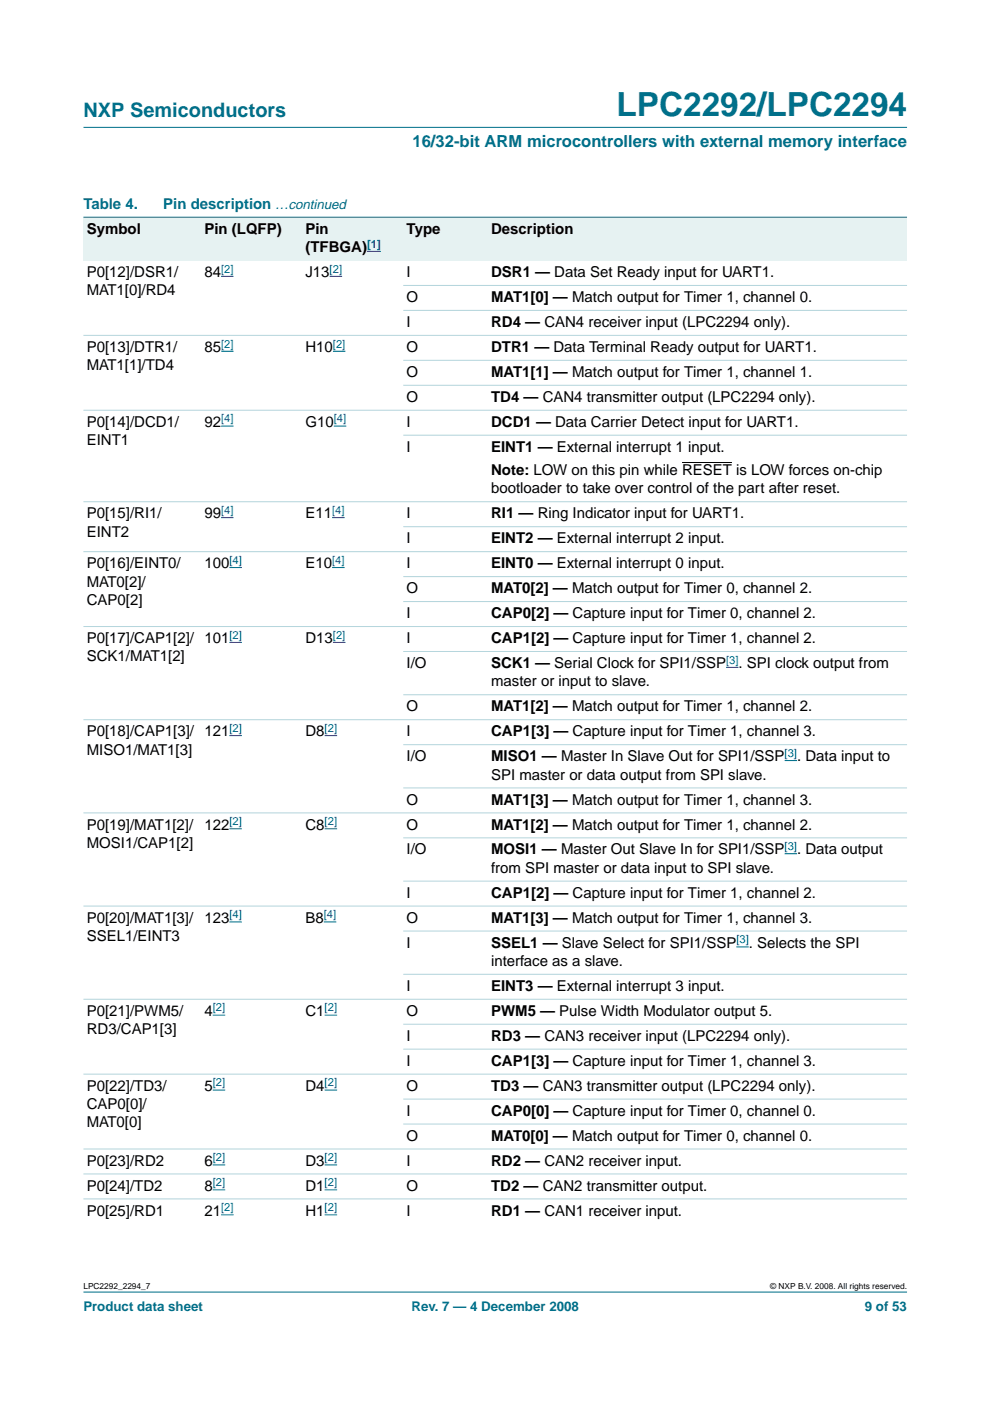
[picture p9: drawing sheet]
<svg xmlns="http://www.w3.org/2000/svg" width="210mm" height="297mm" viewBox="0 0 210 297" stroke-linecap="round" stroke-linejoin="round" font-family="sans-serif">
<defs><g id="words">
<text font-size="7.1" fill="#00708a" x="130.7" y="24.7">LPC2292/LPC2294</text>
<text font-size="4.2" fill="#00708a" x="17.7" y="24.9">NXP Semiconductors</text>
<text font-size="3.5" fill="#00708a" x="87.4" y="31.1">16/32-bit ARM microcontrollers with external memory interface</text>
<g font-size="3.2" fill="#00708a">
<text x="17.7" y="44.3">Table 4.</text>
<text x="34.6" y="44.3">Pin description …continued</text>
</g>
<g font-size="3.2">
<text x="18.4" y="49.6">Symbol</text>
<text x="43.3" y="49.6">Pin (LQFP)</text>
<text x="64.8" y="49.6">Pin</text>
<text x="64.8" y="53.5">(TFBGA)</text>
<text x="86.2" y="49.6">Type</text>
<text x="104.1" y="49.6">Description</text>
<text x="18.4" y="58.8">P0[12]/DSR1/</text>
<text x="43.3" y="58.8">84</text>
<text x="64.8" y="58.8">J13</text>
<text x="86.2" y="58.8">I</text>
<text x="104.1" y="58.8">DSR1 — Data Set Ready input for UART1.</text>
<text x="18.4" y="62.6">MAT1[0]/RD4</text>
<text x="86.2" y="64">O</text>
<text x="104.1" y="64">MAT1[0] — Match output for Timer 1, channel 0.</text>
<text x="86.2" y="69.3">I</text>
<text x="104.1" y="69.3">RD4 — CAN4 receiver input (LPC2294 only).</text>
<text x="18.4" y="74.6">P0[13]/DTR1/</text>
<text x="43.3" y="74.6">85</text>
<text x="64.8" y="74.6">H10</text>
<text x="86.2" y="74.6">O</text>
<text x="104.1" y="74.6">DTR1 — Data Terminal Ready output for UART1.</text>
<text x="18.4" y="78.5">MAT1[1]/TD4</text>
<text x="86.2" y="79.9">O</text>
<text x="104.1" y="79.9">MAT1[1] — Match output for Timer 1, channel 1.</text>
<text x="86.2" y="85.2">O</text>
<text x="104.1" y="85.2">TD4 — CAN4 transmitter output (LPC2294 only).</text>
<text x="18.4" y="90.5">P0[14]/DCD1/</text>
<text x="18.4" y="94.4">EINT1</text>
<text x="43.3" y="90.5">92</text>
<text x="64.8" y="90.5">G10</text>
<text x="86.2" y="90.5">I</text>
<text x="86.2" y="95.8">I</text>
<text x="104.1" y="90.5">DCD1 — Data Carrier Detect input for UART1.</text>
<text x="104.1" y="95.8">EINT1 — External interrupt 1 input.</text>
<text x="104.1" y="100.7">Note: LOW on this pin while RESET is LOW forces on-chip</text>
<text x="104.1" y="104.6">bootloader to take over control of the part after reset.</text>
<text x="18.4" y="109.9">P0[15]/RI1/</text>
<text x="18.4" y="113.8">EINT2</text>
<text x="43.3" y="109.9">99</text>
<text x="64.8" y="109.9">E11</text>
<text x="86.2" y="109.9">I</text>
<text x="104.1" y="109.9">RI1 — Ring Indicator input for UART1.</text>
<text x="86.2" y="115.2">I</text>
<text x="104.1" y="115.2">EINT2 — External interrupt 2 input.</text>
<text x="18.4" y="120.5">P0[16]/EINT0/</text>
<text x="18.4" y="124.4">MAT0[2]/</text>
<text x="43.3" y="120.5">100</text>
<text x="64.8" y="120.5">E10</text>
<text x="86.2" y="120.5">I</text>
<text x="86.2" y="125.8">O</text>
<text x="104.1" y="120.5">EINT0 — External interrupt 0 input.</text>
<text x="104.1" y="125.8">MAT0[2] — Match output for Timer 0, channel 2.</text>
<text x="18.4" y="128.3">CAP0[2]</text>
<text x="86.2" y="131.1">I</text>
<text x="104.1" y="131.1">CAP0[2] — Capture input for Timer 0, channel 2.</text>
<text x="18.4" y="136.4">P0[17]/CAP1[2]/ 101</text>
<text x="64.8" y="136.4">D13</text>
<text x="86.2" y="136.4">I</text>
<text x="104.1" y="136.4">CAP1[2] — Capture input for Timer 1, channel 2.</text>
<text x="18.4" y="140.2">SCK1/MAT1[2]</text>
<text x="86.2" y="141.7">I/O</text>
<text x="104.1" y="141.7">SCK1 — Serial Clock for SPI1/SSP</text>
<text x="156.6" y="141.7">. SPI clock output from</text>
<text x="104.1" y="145.5">master or input to slave.</text>
<text x="86.2" y="150.8">O</text>
<text x="104.1" y="150.8">MAT1[2] — Match output for Timer 1, channel 2.</text>
<text x="18.4" y="156.1">P0[18]/CAP1[3]/ 121</text>
<text x="18.4" y="160">MISO1/MAT1[3]</text>
<text x="64.8" y="156.1">D8</text>
<text x="86.2" y="156.1">I</text>
<text x="86.2" y="161.4">I/O</text>
<text x="104.1" y="156.1">CAP1[3] — Capture input for Timer 1, channel 3.</text>
<text x="104.1" y="161.4">MISO1 — Master In Slave Out for SPI1/SSP</text>
<text x="169" y="161.4">. Data input to</text>
<text x="104.1" y="165.3">SPI master or data output from SPI slave.</text>
<text x="86.2" y="170.6">O</text>
<text x="104.1" y="170.6">MAT1[3] — Match output for Timer 1, channel 3.</text>
<text x="18.4" y="175.9">P0[19]/MAT1[2]/</text>
<text x="18.4" y="179.8">MOSI1/CAP1[2]</text>
<text x="43.3" y="175.9">122</text>
<text x="64.8" y="175.9">C8</text>
<text x="86.2" y="175.9">O</text>
<text x="104.1" y="175.9">MAT1[2] — Match output for Timer 1, channel 2.</text>
<text x="86.2" y="181.2">I/O</text>
<text x="104.1" y="181.2">MOSI1 — Master Out Slave In for SPI1/SSP</text>
<text x="104.1" y="185">from SPI master or data input to SPI slave.</text>
<text x="169" y="181.2">. Data output</text>
<text x="86.2" y="190.3">I</text>
<text x="104.1" y="190.3">CAP1[2] — Capture input for Timer 1, channel 2.</text>
<text x="18.4" y="195.6">P0[20]/MAT1[3]/</text>
<text x="43.3" y="195.6">123</text>
<text x="64.8" y="195.6">B8</text>
<text x="86.2" y="195.6">O</text>
<text x="104.1" y="195.6">MAT1[3] — Match output for Timer 1, channel 3.</text>
<text x="18.4" y="199.5">SSEL1/EINT3</text>
<text x="86.2" y="200.9">I</text>
<text x="104.1" y="200.9">SSEL1 — Slave Select for SPI1/SSP</text>
<text x="158.8" y="200.9">. Selects the SPI</text>
<text x="104.1" y="204.8">interface as a slave.</text>
<text x="18.4" y="215.4">P0[21]/PWM5/</text>
<text x="43.3" y="215.4">4</text>
<text x="64.8" y="215.4">C1</text>
<text x="86.2" y="215.4">O</text>
<text x="86.2" y="210.1">I</text>
<text x="104.1" y="215.4">PWM5 — Pulse Width Modulator output 5.</text>
<text x="104.1" y="210.1">EINT3 — External interrupt 3 input.</text>
<text x="18.4" y="219.3">RD3/CAP1[3]</text>
<text x="86.2" y="220.7">I</text>
<text x="104.1" y="220.7">RD3 — CAN3 receiver input (LPC2294 only).</text>
<text x="86.2" y="226">I</text>
<text x="104.1" y="226">CAP1[3] — Capture input for Timer 1, channel 3.</text>
<text x="18.4" y="231.3">P0[22]/TD3/</text>
<text x="43.3" y="231.3">5</text>
<text x="64.8" y="231.3">D4</text>
<text x="86.2" y="231.3">O</text>
<text x="104.1" y="231.3">TD3 — CAN3 transmitter output (LPC2294 only).</text>
<text x="18.4" y="235.1">CAP0[0]/</text>
<text x="18.4" y="239">MAT0[0]</text>
<text x="86.2" y="236.6">I</text>
<text x="104.1" y="236.6">CAP0[0] — Capture input for Timer 0, channel 0.</text>
<text x="86.2" y="241.8">O</text>
<text x="104.1" y="241.8">MAT0[0] — Match output for Timer 0, channel 0.</text>
<text x="18.4" y="247.1">P0[23]/RD2</text>
<text x="43.3" y="247.1">6</text>
<text x="64.8" y="247.1">D3</text>
<text x="86.2" y="247.1">I</text>
<text x="104.1" y="247.1">RD2 — CAN2 receiver input.</text>
<text x="18.4" y="252.4">P0[24]/TD2</text>
<text x="18.4" y="257.7">P0[25]/RD1</text>
<text x="43.3" y="252.4">8</text>
<text x="43.3" y="257.7">21</text>
<text x="64.8" y="252.4">D1</text>
<text x="64.8" y="257.7">H1</text>
<text x="86.2" y="252.4">O</text>
<text x="86.2" y="257.7">I</text>
<text x="104.1" y="252.4">TD2 — CAN2 transmitter output.</text>
<text x="104.1" y="257.7">RD1 — CAN1 receiver input.</text>
</g>
<g font-size="2.8" fill="#00708a">
<text x="17.7" y="278">Product data sheet</text>
<text x="87.3" y="278">Rev. 7 — 4 December 2008</text>
<text x="183.4" y="278">9 of 53</text>
</g>
<g font-size="2.4" fill="#00f">
<text x="77.8" y="52.5">[1]</text>
<text x="46.9" y="57.8">[2]</text>
<text x="69.9" y="57.8">[2]</text>
<text x="46.9" y="73.7">[2]</text>
<text x="70.6" y="73.7">[2]</text>
<text x="46.9" y="89.6">[4]</text>
<text x="70.8" y="89.6">[4]</text>
<text x="46.9" y="109">[4]</text>
<text x="70.4" y="109">[4]</text>
<text x="48.6" y="119.5">[4]</text>
<text x="70.4" y="119.5">[4]</text>
<text x="48.6" y="135.4">[2]</text>
<text x="70.6" y="135.4">[2]</text>
<text x="153.9" y="140.7">[3]</text>
<text x="48.6" y="155.2">[2]</text>
<text x="68.8" y="155.2">[2]</text>
<text x="166.4" y="160.5">[3]</text>
<text x="48.6" y="174.9">[2]</text>
<text x="68.8" y="174.9">[2]</text>
<text x="166.4" y="180.2">[3]</text>
<text x="48.6" y="194.7">[4]</text>
<text x="68.7" y="194.7">[4]</text>
<text x="156.1" y="200">[3]</text>
<text x="45.1" y="214.4">[2]</text>
<text x="68.8" y="214.4">[2]</text>
<text x="45.1" y="230.3">[2]</text>
<text x="68.8" y="230.3">[2]</text>
<text x="45.1" y="246.2">[2]</text>
<text x="45.1" y="251.5">[2]</text>
<text x="68.8" y="246.2">[2]</text>
<text x="68.8" y="251.5">[2]</text>
<text x="46.9" y="256.8">[2]</text>
<text x="68.8" y="256.8">[2]</text>
</g>
<g font-size="1.8">
<text x="17.7" y="273.4">LPC2292_2294_7</text>
<text x="163.3" y="273.4">© NXP B.V. 2008. All rights reserved.</text>
</g>
</g></defs>
<g fill="#00708a" stroke="#00708a" stroke-width=".21">
<path d="M17.7 273.9h174.6z"/>
<path d="M17.7 27h174.6z"/>
</g>
<g fill="none" stroke="#00f" stroke-width=".21">
<path d="M46.9 58.6h2.6M69.9 58.6h2.6M46.9 74.5h2.6M70.6 74.5h2.6M46.9 90.3h2.6M70.8 90.3h2.6M46.9 109.7h2.6M70.4 109.7h2.7M48.6 120.3h2.7M48.6 136.2h2.7M70.4 120.3h2.7M70.6 136.2h2.6"/>
<path d="M48.6 156h2.7M68.8 156h2.7M153.9 141.5h2.7M48.6 175.7h2.7M68.8 175.7h2.7M166.4 161.3h2.6M48.6 195.5h2.7M68.7 195.5h2.6M166.4 181h2.6M45.1 215.2h2.7M68.8 215.2h2.7M156.1 200.8h2.7"/>
<path d="M45.1 231.1h2.7M68.8 231.1h2.7M45.1 247h2.7M45.1 252.3h2.7M46.9 257.6h2.6M68.8 247h2.7M68.8 252.3h2.7M68.8 257.6h2.7"/>
</g>
<path d="M144.6 98.1h10.6" fill="none" stroke="#000" stroke-width=".21"/>
<g fill="#e6f2f2">
<path d="M17.7 46.1h24.9v9.1h-24.9z" fill-rule="evenodd"/>
<path d="M42.6 46.1h21.5v9.1h-21.5z" fill-rule="evenodd"/>
<path d="M64.1 46.1h21.4v9.1h-21.4z" fill-rule="evenodd"/>
</g>
<path d="M77.8 53.3h2.9z" fill="#00f" stroke="#00f" stroke-width=".21"/>
<g fill="#e6f2f2">
<path d="M85.5 46.1h17.9v9.1h-17.9z" fill-rule="evenodd"/>
<path d="M103.4 46.1h88.9v9.1h-88.9z" fill-rule="evenodd"/>
</g>
<path d="M17.7 46.1h174.6z" fill="#00708a" stroke="#00708a" stroke-width=".21"/>
<g fill="#b3d4db" stroke="#b3d4db" stroke-width=".21">
<path d="M85.5 60.5h106.8z"/>
<path d="M85.5 65.8h106.8z"/>
<path d="M17.7 71.1h174.6z"/>
<path d="M85.5 76.4h106.8z"/>
<path d="M85.5 81.7h106.8z"/>
<path d="M17.7 87h174.6z"/>
<path d="M85.5 92.3h106.8z"/>
<path d="M17.7 106.4h174.6z"/>
<path d="M85.5 111.7h106.8z"/>
<path d="M17.7 117h174.6z"/>
<path d="M85.5 122.3h106.8z"/>
<path d="M85.5 127.5h106.8z"/>
<path d="M17.7 132.8h174.6z"/>
<path d="M85.5 138.1h106.8z"/>
<path d="M85.5 147.3h106.8z"/>
<path d="M17.7 152.6h174.6z"/>
<path d="M85.5 157.9h106.8z"/>
<path d="M85.5 167.1h106.8z"/>
<path d="M17.7 172.3h174.6z"/>
<path d="M85.5 177.6h106.8z"/>
<path d="M85.5 186.8h106.8z"/>
<path d="M17.7 192.1h174.6z"/>
<path d="M85.5 197.4h106.8z"/>
<path d="M85.5 206.6h106.8z"/>
<path d="M17.7 211.9h174.6z"/>
<path d="M85.5 217.2h106.8z"/>
<path d="M85.5 222.4h106.8z"/>
<path d="M17.7 227.7h174.6z"/>
<path d="M85.5 233h106.8z"/>
<path d="M85.5 238.3h106.8z"/>
<path d="M17.7 243.6h174.6z"/>
<path d="M17.7 248.9h174.6z"/>
<path d="M17.7 254.2h174.6z"/>
</g>
<use href="#words"/>
</svg>
